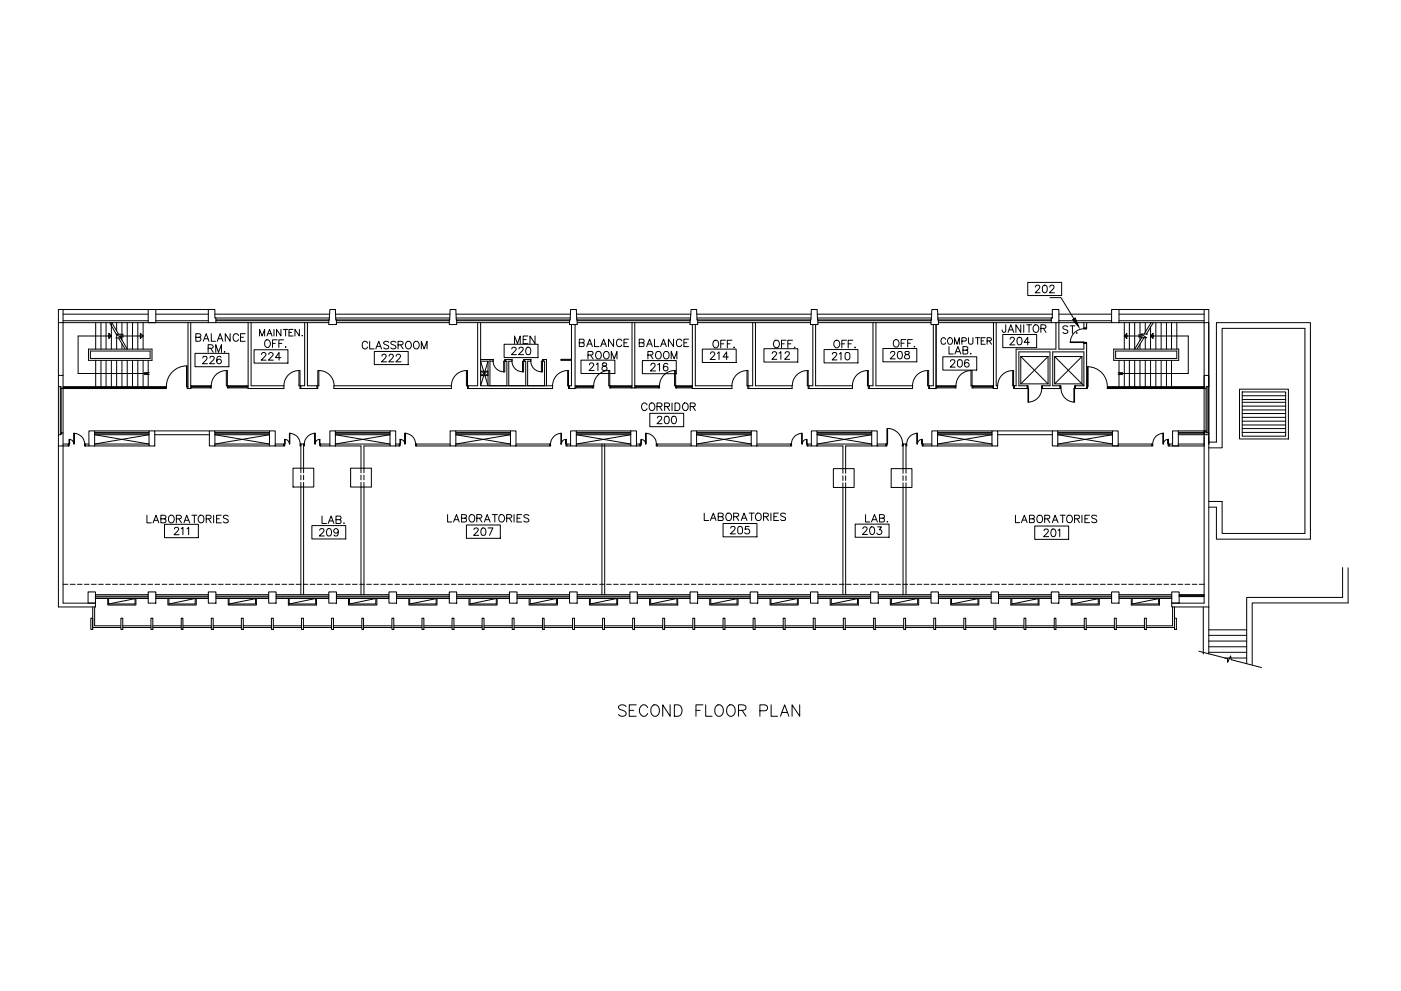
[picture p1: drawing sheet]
<svg xmlns="http://www.w3.org/2000/svg" width="420mm" height="297mm" viewBox="0 0 420 297" stroke-linecap="round" stroke-linejoin="round" font-family="sans-serif">
<!-- layer: 73-2F$0$A-WALL -->
<g fill="none" stroke="#000" stroke-width=".3">
<path d="M17.5 96.7v15.8M18.9 92.8h25.5M18.9 96.1h25.5M18.9 94.2h25.5M46.7 92.8h15.8M46.7 96.1h15.8M46.7 94.2h15.8M56.4 96.7v19.8h.8v-19.8M62.5 96.7h-43.6v15.8M74.4 96.7v19.8h10.7v-.9h-9.8v-18.9M91.4 96.7v18.9h-1.2v.9h4.9v-.9h-2.9v-18.9M143.2 96.7v18.9h-2.7v.9h25.2v-.9h-21.6v-18.9"/>
<path d="M171.4 97.3v18.3h-.6v.9h1.7v-19.2M189.5 96.7v19.6h.9v-19.6M207.6 97.3v19.2h11.9v-.9h-11v-18.3M225.7 96.7v18.9h-1.1v.9h12.9v-.9h-10.9v-18.9M243.8 97.3v18.3h-1.2v.9h13v-.9h-11v-18.3M261.8 96.7v18.9h-1.1v.9h13v-.9h-11v-18.9M279.9 97.3v18.3h-1.1v.9h1.9v-19.2v19.2h-.8M297.9 96.7v19.8h1.2v-.9h-.3v-18.9M316.7 96.7v7.9h-12v11h-.5v.9h3.9v-.9h-2.5v-10.1h9.3v10.1h-2.3v.9M317.6 96.1h15.8M325 96.7v1.7h.9v-1.7M333.4 96.7h-15.8v7.9h7.4v-1.7"/>
<path d="M335.6 96.7h25.5v84.1h-9.7v1.1h11.1v-85.2M335.6 92.8h26.9M335.6 96.1h25.5M335.6 94.2h25.5M100.1 115.6h35.3v.9h-35.3zM144.1 107.8h2.8v7.8h5.1M144.1 108.3h2.3v7.3M152.6 115.6h5.1M158.2 115.6h5.1M280.7 115.6h6v.7h-6M281 115.6v.7M286.4 115.6v.7"/>
<path d="M291.5 116.3h6.4M297.7 115.6v.7M297.9 115.6h-6.1v.7M312.6 115.6v.9M325.9 102.9h-.9h.9M325.9 102.9v13.6h-3.4v-.9h2.5v-10.1h-9.3v10.1h2.2v.9h-5.3M17.5 133.7v48.2h11.1v-1.1h-9.7v-47.1h1.6M18.9 133.1h1.6v.6M20.5 133.1v.6M26.7 133.1h-1.1v.6h1.1M28.4 133.7h16.3M28.4 133.1h16.3"/>
<path d="M46.4 130.3h16.4M46.4 129.2h16.4M64.4 133.7h16.4M64.4 133.1h16.4M82.5 133.1h2.6v.6h-2.6M98.9 133.1h-2.8v.6h2.8M100.6 133.7h7.7v6.6M100.6 133.1h16.4M117 133.7h-7.9v6.6M118.7 133.1h1.1v.6h-1.1M135 133.1h-10.2v.6h10.2M136.7 133.7h16.4"/>
<path d="M136.7 133.1h16.4M154.7 133.1h10.2v.6h-10.2M171.1 133.1h-1.1v.6h1.1M172.8 133.7h16.4M172.8 133.1h16.4M180.5 133.1v45.1M181.3 133.1v45.1M190.9 133.1h1.1v.6h-1.1M207.3 133.1h-10.3v.6h10.3M208.9 133.7h16.4M208.9 133.1h16.4M227 133.1h10.2v.6h-10.2"/>
<path d="M243.3 133.1h-1.1v.6h1.1M245 133.7h7.8v6.8M245 133.1h16.4M261.4 133.7h-7.8v6.8M263.1 133.1h2.6v.6h-2.6M279.5 133.1h-2.7v.6h2.7M281.2 133.7h16.3M281.2 133.1h16.3M299.2 130.3h16.4M299.2 129.2h16.4M317.2 133.1h16.4M335.3 133.1h10.2v.6h-28.3"/>
<path d="M351.7 133.1h-1.1v.6h10.5M353.4 133.1h7.7M353.4 130.3h7.7M353.4 129.2h7.7M90.2 140.3v-7.2h.9v7.2M90.2 146v32.2M91.1 146v32.2M108.3 146v32.2M109.1 146v32.2M252.8 146.1v32.1M253.6 146.1v32.1M270.8 140.5v-7.4h.9v7.4"/>
<path d="M270.8 146.1v32.1M271.7 146.1v32.1M27.2 185.3h.6v3.4h-.6zM36.3 185.3h.5v3.4h-.5zM45.3 185.3h.5v3.4h-.5zM54.3 185.3h.6v3.4h-.6zM63.4 185.3h.5v3.4h-.5zM72.4 185.3h.6v3.4h-.6zM81.4 185.3h.6v3.4h-.6zM90.4 185.3h.6v3.4h-.6zM99.4 185.3h.6v3.4h-.6zM108.5 185.3h.5v3.4h-.5z"/>
<path d="M117.5 185.3h.6v3.4h-.6zM126.5 185.3h.6v3.4h-.6zM135.6 185.3h.5v3.4h-.5zM144.6 185.3h.6v3.4h-.6zM153.6 185.3h.6v3.4h-.6zM162.7 185.3h.5v3.4h-.5zM171.7 185.3h.6v3.4h-.6zM180.7 185.3h.6v3.4h-.6zM189.7 185.3h.6v3.4h-.6zM198.7 185.3h.6v3.4h-.6zM207.8 185.3h.5v3.4h-.5zM216.8 185.3h.6v3.4h-.6z"/>
<path d="M225.9 185.3h.5v3.4h-.5zM234.9 185.3h.6v3.4h-.6zM243.9 185.3h.6v3.4h-.6zM252.9 185.3h.6v3.4h-.6zM262 185.3h.5v3.4h-.5zM271 185.3h.6v3.4h-.6zM280 185.3h.6v3.4h-.6zM289 185.3h.6v3.4h-.6zM298.1 185.3h.5v3.4h-.5zM307.1 185.3h.6v3.4h-.6zM316.2 185.3h.5v3.4h-.5zM325.2 185.3h.5v3.4h-.5z"/>
<path d="M334.2 185.3h.6v3.4h-.6zM343.2 185.3h.6v3.4h-.6zM352.2 185.3h.6v3.4h-.6z"/>
</g>
<!-- layer: 73-2F$0$A-DOOR -->
<g fill="none" stroke="#000" stroke-width=".3">
<path d="M325 98.4h.9v.2h-.9zM325.1 98.6a4.1 4.1 0 0 0-4.1 3.8M49.6 115.9v.6M49.9 115.9v.6M56 109.7a6.1 6.1 0 0 0-6.1 6.1M56.4 115.9h-.5v-6.2h.2v6.8h.3M67.9 111.1v4.5h.5M68.2 111.1a4.5 4.5 0 0 0-4.8 4.5M68.2 111.1v5.2M89.7 111.1v4.5h.5M90 111.1a4.5 4.5 0 0 0-4.9 4.5M90 111.1v5.4h.2"/>
<path d="M95.3 111.1v5.4h-.2M95.4 111.1a4.5 4.5 0 0 1 4.8 4.5M95.6 111.1v4.5h-.5M139.9 111.1v4.5h.6M140.2 111.1a4.5 4.5 0 0 0-4.8 4.5M140.2 111.1v5.4h.3M147.9 107.7a3.2 3.2 0 0 0 3.5 3.7M151.6 108.3h-.5v3.2M151.6 107.8h-.2v3.7M153.6 107.7a3.2 3.2 0 0 0 3.4 3.7M157.3 108.3h-.6v3.2M157.3 107.8h-.3v3.7"/>
<path d="M159.2 107.7a3.2 3.2 0 0 0 3.5 3.7M162.9 107.8h-.2v3.7M162.9 108.3h-.5v3.2M170.2 111.1v4.5h.6M170.5 111.1v5.4h.3M170.6 111.1a4.5 4.5 0 0 0-4.9 4.5M182.6 111.1v4.5h.5M182.9 111.1a4.5 4.5 0 0 0-4.9 4.5M182.9 111.1v5.2h.2M202.3 111.1v4.5h.6v.7M202.6 111.1a4.5 4.5 0 0 0-4.8 4.5M202.6 111.1v5.2h.3v-.7"/>
<path d="M224 111.1v4.5h.6M224.3 115.6v.9h.3M224.3 111.1a4.5 4.5 0 0 0-4.8 4.5M224.3 111.1v4.5M242.1 111.1v4.5h.5M242.4 111.1v5.4h.2M242.4 111.1a4.5 4.5 0 0 0-4.8 4.5M260.2 111.1v4.5h.5M260.4 111.1v5.4h.3M260.5 111.1a4.5 4.5 0 0 0-4.9 4.5M278.2 111.1v4.5h.6M278.5 111.1a4.5 4.5 0 0 0-4.8 4.5"/>
<path d="M278.5 111.1v5.4h.3M291.2 111.1v4.5h.6M291.5 111.1a4.5 4.5 0 0 0-4.8 4.5M291.5 111.1v5.2M303.7 111.1v4.5h.5M304 111.1v5.4h.2M304 111.1a4.5 4.5 0 0 0-4.8 4.5M308.1 115.6h.2v.9h-.2zM308.3 116.5h.2v4.1h-.2zM312.3 115.6h.3v.9h-.2zM312.4 116.4a4.1 4.1 0 0 1-3.9 4.1M317.9 115.6h.3v.9h-.3z"/>
<path d="M318.2 116.4a4.1 4.1 0 0 0 3.9 4.1M320.9 102.5h4.1v.2h-4.1zM322.1 116.5h.2v4.1h-.2zM322.3 115.6h.2v.9h-.2zM325 102.7l.9-.1v.3h-.9zM326.3 109.9v6.1h-.4M332.1 116.4a5.9 5.9 0 0 0-5.9-6.5l-.1 6.6h-.2M332.2 115.9v.6M20.5 133.1h.2l.1 .6h-.3zM20.7 131.7h.2v1.4h-.2zM20.9 131.7a1.42 1.42 0 0 1 1.3 1.4M22.2 129.9l.1 3.2z"/>
<path d="M22.3 129.9a3.3 3.3 0 0 1 3.1 3.2M25.4 133.1h.2v.6h-.3zM85.1 133.1h.2l.1 .6h-.3zM85.5 131.7h-.2v1.4h.2v-1.4a1.42 1.42 0 0 1 1.3 1.4M86.9 129.9l-.1 3.2 .1-3.2a3.3 3.3 0 0 1 3.1 3.2M90 133.1h.2v.6h-.2zM91.1 133.1h.2v.6h-.2zM94.4 129.9a3.3 3.3 0 0 0-3.1 3.2M94.4 129.9h.1v3.2h-.1zM95.8 131.7a1.3 1.3 0 0 0-1.3 1.4M95.8 131.7l.1 1.4zM95.9 133.1h.2v.6h-.2z"/>
<path d="M119.8 133.1h.1l.1 .6h-.2zM119.9 131.7h.2v1.4h-.2zM120.1 131.7a1.42 1.42 0 0 1 1.3 1.4M121.4 129.9l.1 3.2zM121.5 129.9a3.3 3.3 0 0 1 3.1 3.2M124.6 133.1h.2v.6h-.2zM164.9 133.1h.2l.1 .6h-.3zM168.2 129.9h.2v3.2h-.2zM168.2 129.9a3.4 3.4 0 0 0-3.1 3.2M169.7 131.7l.1 1.4zM169.7 131.7a1.3 1.3 0 0 0-1.3 1.4M169.8 133.1h.2v.6h-.3z"/>
<path d="M192 133.1h.2v.6h-.2zM192.2 131.7l.1 1.4zM192.3 131.7a1.3 1.3 0 0 1 1.3 1.4M193.8 129.9h-.2v3.2h.2v-3.2a3.3 3.3 0 0 1 3 3.2M196.8 133.1h.2v.6h-.2zM237.2 133.1h.2v.6h-.2zM237.4 133.1a3.2 3.2 0 0 1 3.2-3.2v3.2M240.4 129.9v3.2h.2a1.42 1.42 0 0 1 1.3-1.4v1.4h.2v-1.4h-.2M242.1 133.1h.1v.6h-.2zM265.7 133.1h.3v.6h-.3zM266 128.5h.2v4.6h-.2zM266.3 128.4a4.7 4.7 0 0 1 4.4 4.7"/>
<path d="M270.6 133.1h.2v.6h-.2zM271.7 133.1h.2l.1 .6h-.3zM274.9 129.9a3.3 3.3 0 0 0-3 3.2M274.9 129.9h.2v3.2h-.2zM276.4 131.7h.2v1.4h-.2zM276.4 131.7a1.42 1.42 0 0 0-1.3 1.4M276.6 133.1h.2v.6h-.3zM345.5 133.1h.2l.1 .6h-.3zM348.7 129.9h.2v3.2h-.2zM348.7 129.9a3.3 3.3 0 0 0-3 3.2M350.2 131.7a1.42 1.42 0 0 0-1.3 1.4M350.2 131.7h.2v1.4h-.2z"/>
<path d="M350.4 133.1h.2v.6h-.3z"/>
</g>
<!-- layer: 73-2F$0$A-GLAZ -->
<g fill="none" stroke="#000" stroke-width=".3">
<path d="M64.8 96.1h33.8M64.8 95.9h33.8M100.9 96.1h33.8M100.9 95.9h33.8M137 96.1h33.8M137 95.9h33.8M173.1 96.1h33.8M173.1 95.9h33.8M209.2 96.1h33.9M209.2 95.9h33.9M245.3 96.1h33.9M245.3 95.9h33.9"/>
<path d="M281.4 96.1h33.9M281.4 95.9h33.9M18.1 115.9v14.4M18.3 116.5v13.2M18.9 116.3h30.7M18.9 115.9h31M18.9 116.1h30.7M18.9 116.5h31M45.6 115.9v.6M57.2 115.6h6.2v.7h-6.2M57.5 116h5.6M57.5 115.9h5.6"/>
<path d="M57.5 115.6v.7M63.1 115.6v.7M68.2 116.3h6.2M68.2 115.6h6.2M68.4 116h5.7M68.4 115.9h5.7M68.4 115.6v.7M74.1 115.6v.7M172.5 115.6h5.5v.7h-5.5M172.8 116h4.9M172.8 115.9h4.9M172.8 115.6v.7"/>
<path d="M177.7 115.6v.7M183.1 116h6.2M183.1 115.9h6.2M189.3 115.6v.7M189.5 115.6h-6.4v.7h6.4M190.4 115.6h7.4v.7h-7.4M190.7 116h6.8M190.7 115.9h6.8M190.7 115.6v.7M197.5 115.6v.7M202.9 116.3h4.7M202.9 116h4.5"/>
<path d="M202.9 115.9h4.5M202.9 115.6h4.7M207.4 115.6v.7M281 116h5.4M281 115.9h5.4M291.8 116h5.9M291.8 115.9h5.9M332 116.5h29.1M332.1 115.9h29M332.2 116.3h28.9M332.2 116.1h28.9M334 115.9v.6"/>
<path d="M361.7 116.5v13.2M362 115.9v13.8M353.4 129.9h7.7M353.4 129.6h7.7M28.6 178.7h15.8M28.6 178.9h15.8M46.7 178.7h15.8M46.7 178.9h15.8M64.8 178.7h15.8M64.8 178.9h15.8M82.8 178.7h15.8M82.8 178.9h15.8"/>
<path d="M100.9 178.7h15.7M100.9 178.9h15.7M118.9 178.7h15.8M118.9 178.9h15.8M137 178.7h15.8M137 178.9h15.8M155.1 178.7h15.7M155.1 178.9h15.7M173.1 178.7h15.8M173.1 178.9h15.8M191.1 178.7h15.8M191.1 178.9h15.8"/>
<path d="M209.2 178.7h15.8M209.2 178.9h15.8M227.3 178.7h15.8M227.3 178.9h15.8M245.3 178.7h15.8M245.3 178.9h15.8M263.4 178.7h15.8M263.4 178.9h15.8M281.4 178.7h15.8M281.4 178.9h15.8M299.5 178.7h15.8M299.5 178.9h15.8"/>
<path d="M317.6 178.7h15.8M317.6 178.9h15.8M335.6 178.7h15.8M335.6 178.9h15.8M353.6 178.6h7.5M353.6 178.4h7.5"/>
</g>
<!-- layer: 73-2F$0$A-GLAZ-SILL -->
<g fill="none" stroke="#000" stroke-width=".3">
<path d="M64.8 96.7h33.8M64.8 95.3h34M100.7 95.3h34.2M100.9 96.7h33.8M136.8 95.3h34.2M137 96.7h33.8M172.9 95.3h34.2M173.1 96.7h33.8M209 95.3h34.2M209.2 96.7h33.9M245.2 95.3h34.1M245.3 96.7h33.9"/>
<path d="M281.2 95.3h34.1M281.4 96.7h33.9M17.5 115.9v14.4M18.9 116.5v13.2M28.4 130.3h16.3M28.4 129.2h16.3M64.4 130.3h16.4M64.4 129.2h16.4M100.6 130.3h16.4M100.6 129.2h16.4M136.7 130.3h16.4M136.7 129.2h16.4"/>
<path d="M172.8 130.3h16.4M172.8 129.2h16.4M208.9 130.3h16.4M208.9 129.2h16.4M245 130.3h16.4M245 129.2h16.4M281.2 130.3h16.3M281.2 129.2h16.3M317.2 130.3h16.4M317.2 129.2h16.4M28.6 178.2h15.8M28.6 179.4h15.8"/>
<path d="M46.7 178.2h15.8M46.7 179.4h15.8M64.8 178.2h15.8M64.8 179.4h15.8M82.8 178.2h15.8M82.8 179.4h15.8M100.9 178.2h15.7M100.9 179.4h15.7M118.9 178.2h15.8M118.9 179.4h15.8M137 178.2h15.8M137 179.4h15.8"/>
<path d="M155.1 178.2h15.7M155.1 179.4h15.7M173.1 178.2h15.8M173.1 179.4h15.8M191.1 178.2h15.8M191.1 179.4h15.8M209.2 178.2h15.8M209.2 179.4h15.8M227.3 178.2h15.8M227.3 179.4h15.8M245.3 178.2h15.8M245.3 179.4h15.8"/>
<path d="M263.4 178.2h15.8M263.4 179.4h15.8M281.4 178.2h15.8M281.4 179.4h15.8M299.5 178.2h15.8M299.5 179.4h15.8M317.6 178.2h15.8M317.6 179.4h15.8M335.6 178.2h15.8M335.6 179.4h15.8M353.6 178.2h7.5M353.6 178.8h7.5"/>
</g>
<!-- layer: 73-2F$0$A-FLOR-STCT -->
<path d="M32.9 96.7l2 3.4M33.5 96.7l2.1 3.4M345.2 96.7l-2.1 3.4M345.9 96.7l-2.1 3.4M35.6 101.3l1.9 3.3M36.3 101.3l1.9 3.3M36.8 100.2l-2-.1 1.7 1.2h-1.8M342.4 101.2l-2.1 3.4M343.1 101.2l-2.1 3.4M344.2 100.1h-2.1l1.8 1.1h-1.8M359.5 195.2l8.7 2.2v1.1l.9-1.9 .1 1.1 9.1 2.4" fill="none" stroke="#000" stroke-width=".3"/>
<!-- layer: 73-2F$0$A-FLOR-STRS -->
<g fill="none" stroke="#000" stroke-width=".3">
<path d="M28.7 96.7v7.9M30.3 96.7v7.9M31.8 96.7v7.9M33.4 96.7v7.9M35 96.7v2.5M36.6 96.7v5.2M38.2 96.7v7.9M39.7 96.7v7.9M41.3 96.7v7.9M42.9 96.7v7.9M337.2 96.7v7.9M338.7 96.7v7.9"/>
<path d="M340.3 96.7v7.9M341.9 96.7v5.4M343.5 96.7v2.9M345.1 96.7v.3M345.1 98v6.6M346.6 96.7v7.9M348.2 96.7v7.9M349.8 96.7v7.9M351.3 96.7v7.9M352.9 96.7v7.9M28.7 108v7.9M30.3 108v7.9"/>
<path d="M31.8 108v7.9M33.4 108v7.9M35 100.3v4.3M35 108v7.9M36.6 103.1v1.5M36.6 108v7.9M38.2 108v7.9M39.7 108v7.9M41.3 108v7.9M42.9 108v7.9M44.4 108v7.9M335.6 108v7.9"/>
<path d="M337.2 108v7.9M338.7 108v7.9M340.3 108v7.9M341.9 103.1v1.5M341.9 108v7.9M343.5 101.2v3.4M343.5 108v7.9M345.1 108v7.9M346.6 108v7.9M348.2 108v7.9M349.8 108v7.9M351.3 108v7.9"/>
<path d="M362.5 188.8h11.4M362.5 190.4h11.4M362.5 192.2h11.4M362.5 193.9h11.4M362.5 195.5h11.4M367.3 197.2h6.6"/>
</g>
<!-- layer: 73-2F$0$A-COLS-CONC -->
<g fill="none" stroke="#000" stroke-width=".3">
<path d="M17.5 92.8h1.4v3.9h-1.4zM44.4 92.8h2.3v3.9h-2.3zM62.5 92.8h1.9v2.5h.4v1.4h-2.3zM98.9 92.8h1.7l.3 4.5h-2.3zM135 92.8h1.7l.3 4.5h-2.3zM171.1 92.8h1.7l.3 4.5h-2.3zM207.3 92.8h1.6l.3 4.5h-2.3zM243.3 92.8h1.7l.3 4.5h-2.2zM279.5 92.8h1.7l.2 4.5h-2.2zM315.6 92.8h2v3.9h-2.3v-1.4h.3zM333.4 92.8h2.2v3.9h-2.2zM361.1 92.8h1.4v3.9h-1.4z"/>
<path d="M17.5 112.5h1.4v4h-.6v-.6h-.8zM361.1 112.5h1.4v3.4h-.8v.6h-.6zM17.5 130.3h.8v-.6h.6v4h-1.4zM26.7 129.2h1.7v4.5h-1.7zM44.7 129.2h1.7v4.5h-1.7zM62.8 129.2h1.6v4.5h-1.6zM80.8 129.2h1.7v4.5h-1.7zM98.9 129.2h1.7v4.5h-1.7zM117 129.2h1.7v4.5h-1.7zM135 129.2h1.7v4.5h-1.7zM153.1 129.2h1.6v4.5h-1.6zM171.1 129.2h1.7v4.5h-1.7z"/>
<path d="M189.2 129.2h1.7v4.5h-1.7zM207.3 129.2h1.6v4.5h-1.6zM225.3 129.2h1.7v4.5h-1.7zM243.3 129.2h1.7v4.5h-1.7zM261.4 129.2h1.7v4.5h-1.7zM279.5 129.2h1.7v4.5h-1.7zM297.5 129.2h1.7v4.5h-1.7zM315.6 129.2h1.6v4.5h-1.6zM333.6 129.2h1.7v4.5h-1.7zM351.7 129.2h1.7v4.5h-1.7zM361.1 129.2h.6v.5h.8v.6h-1.4zM361.1 129.2v1.1"/>
<path d="M26.4 177.4h2.2v3.4h-2.2zM44.4 177.4h2.3v3.4h-2.3zM62.5 177.4h2.3v3.4h-2.3zM80.6 177.4h2.2v3.4h-2.2zM98.6 177.4h2.3v3.4h-2.3zM116.6 177.4h2.3v3.4h-2.3zM134.7 177.4h2.3v3.4h-2.3zM152.8 177.4h2.3v3.4h-2.3zM170.8 177.4h2.3v3.4h-2.3zM188.9 177.4h2.2v3.4h-2.2zM206.9 177.4h2.3v3.4h-2.3zM225 177.4h2.3v3.4h-2.3z"/>
<path d="M243.1 177.4h2.2v3.4h-2.2zM261.1 177.4h2.3v3.4h-2.3zM279.2 177.4h2.2v3.4h-2.2zM297.2 177.4h2.3v3.4h-2.3zM315.3 177.4h2.3v3.4h-2.3zM333.4 177.4h2.2v3.4h-2.2zM351.4 177.4h2.2v3.4h-2.2z"/>
</g>
<!-- layer: 73-2F$0$A-ANNO-TEXS -->
<g fill="none" stroke="#000" stroke-width=".3">
<path d="M82.2 98.7v2M84.3 98.7v2l-1.4-2v2M85 98.7h1.3M85.7 98.7v2M86.7 99.6h.7M87.9 98.7h-1.2v2h1.2M89.8 98.7v2l-1.4-2v2M301.6 97.3v2.1l-.6 .2-.3-.2-.2-.5M302.3 99.6l.8-2.3 .9 2.3M302.6 98.9h1.1M306.1 97.3v2.3l-1.4-2.3v2.3M307 97.3v2.3"/>
<path d="M307.9 97.3h1.5M308.6 97.3v2.3M310 97.7a.92 .92 0 0 1 1.2-.2 .92 .92 0 0 1 .3 1.2 .93 .93 0 0 1-1.2 .9 .93 .93 0 0 1-.5-1.4zM312.2 98.4h1.3l.2-.6-.6-.5h-.9v2.3M312.9 98.4l.8 1.2M320.2 98a.81 .81 0 0 0-.8-.4 .81 .81 0 0 0-.6 .6l.3 .5 1.1 .4v.5a.95 .95 0 0 1-1.4 0M320.9 97.7h1.5M321.6 97.7v2.2M323 99.7l-.2 .1h.2M58.7 101.1l1.3-.1 .3-.5-.6-.5h-1v2.3h1l.4-.3 .2-.5-.6-.4M61 102.3l.8-2.3 .9 2.3M61.3 101.5h1"/>
<path d="M62.4 104.4l1.3-.1 .2-.5-.5-.5h-1v2.3M63.2 104.4l.7 1.2M63.4 100v2.3h1.2M64.7 105.6v-2.3l.8 2.3 .9-2.3v2.3M65.1 102.3l.9-2.3 .9 2.3M65.5 101.5h1M67.4 105.4v.2l.1-.1M69 100v2.3l-1.4-2.3v2.3M71.5 100.6a.81 .81 0 0 0-.9-.6 .81 .81 0 0 0-.7 .9 .95 .95 0 0 0 .3 1.2 .95 .95 0 0 0 1.2-.1l.1-.3M72.1 101.1h.9M73.5 100h-1.4v2.3h1.4M77.8 100.7v-2l.8 2 .8-2v2"/>
<path d="M79.6 102.2a1.04 1.04 0 0 1 1.4 .2 1.04 1.04 0 0 1-.2 1.4 .91 .91 0 0 1-1.2 .1 .91 .91 0 0 1-.2-1.2zM80.1 100.7l.7-2 .8 2M80.4 100h.9M81.7 102.9h.8M83.1 101.9h-1.4v2.2M83.6 102.9h.9M85 101.9h-1.4v2.2M85.7 103.9v.2l.1-.1M90.6 100.5v.2l.1-.1M110.2 102.9a.81 .81 0 0 0-.9-.6 .81 .81 0 0 0-.7 .9 .91 .91 0 0 0 .3 1.2 .91 .91 0 0 0 1.2-.1l.1-.3M110.9 102.3v2.3h1.3M112.7 104.6l.9-2.3 .8 2.3"/>
<path d="M113 103.8h1.1M116.6 102.6a.86 .86 0 0 0-.9-.3 .86 .86 0 0 0-.6 .6l.2 .3 1.1 .4 .2 .7a1.03 1.03 0 0 1-1.5 0M118.7 102.6a.86 .86 0 0 0-.8-.3 .86 .86 0 0 0-.7 .6l.2 .3 1.1 .4 .2 .3a.84 .84 0 0 1-.6 .7 .84 .84 0 0 1-.9-.3M119.4 103.4l1.4-.2v-.7l-1.4-.2v2.3M120.1 103.4l.8 1.2M121.8 102.6a1.04 1.04 0 0 1 1.5 .2 1.04 1.04 0 0 1-.2 1.5 1.04 1.04 0 0 1-1.4-.2 1.04 1.04 0 0 1 .1-1.5zM124.2 102.6a1.04 1.04 0 0 1 1.5 .2 1.04 1.04 0 0 1-.2 1.5 .91 .91 0 0 1-1.2 .1 .91 .91 0 0 1-.3-1.2zM126.4 104.6v-2.3l.8 2.3 .9-2.3v2.3M154.3 103v-2.3l.9 2.3 .8-2.3v2.3M156.9 101.8h.9M158.3 100.7h-1.4v2.3h1.4M160.5 100.7v2.3l-1.6-2.3v2.3"/>
<path d="M173.7 102.7l1.3-.1 .1-.7-1.4-.2v2.2l1.4-.2v-.8l-.4-.2M176 103.9l.8-2.2 .9 2.2M176.3 103.1h1M176.3 106.4l1.4-.1 .2-.6-.2-.3-1.4-.1v2.3M177.1 106.4l.8 1.2M178.3 101.7v2.2h1.3M178.8 105.7l.3-.3a1.07 1.07 0 0 1 1.3 1.1 1.07 1.07 0 0 1-1.3 1l-.5-.8zM180.1 103.9l.9-2.2 .9 2.2M180.5 103.1h1M181.4 105.4a1.07 1.07 0 0 1 1.3 1.1 1.07 1.07 0 0 1-1.3 1l-.4-.8v-.5zM183.3 107.6v-2.3l.9 2.3 .8-2.3v2.3M184 101.7v2.2l-1.5-2.2v2.2"/>
<path d="M186.5 102.2a.82 .82 0 0 0-.9-.5 .82 .82 0 0 0-.7 .8v.6a.82 .82 0 0 0 .7 .8 .82 .82 0 0 0 .9-.5M187.1 102.7h.9M188.5 101.7h-1.4v2.2h1.4M191.7 102.7l1.3-.1 .1-.7-1.4-.2v2.2l1.4-.2v-.8l-.4-.2M193.9 103.9l.9-2.2 .8 2.2M194.2 103.1h1.1M194.3 106.4l1.3-.1 .2-.3-.2-.6-1.3-.1v2.3M195.1 106.4l.7 1.2M196.3 101.7v2.2h1.3M196.8 105.7l.2-.3a1.07 1.07 0 0 1 1.3 1.1 1.07 1.07 0 0 1-1.3 1l-.4-.8zM198.1 103.9l.9-2.2 .8 2.2M198.4 103.1h1.1"/>
<path d="M199.4 105.4a1.07 1.07 0 0 1 1.3 1.1 1.07 1.07 0 0 1-1.3 1l-.5-.8v-.5zM201.3 107.6v-2.3l.9 2.3 .8-2.3v2.3M202 101.7v2.2l-1.5-2.2v2.2M204.5 102.2a.82 .82 0 0 0-1-.5 .82 .82 0 0 0-.6 .8v.6a.82 .82 0 0 0 .6 .8 .82 .82 0 0 0 1-.5M205.1 102.7h.9M206.5 101.7h-1.4v2.2h1.4M214 102.3a.99 .99 0 0 1 1.4 0 .99 .99 0 0 1 0 1.4 .81 .81 0 0 1-1 .6 .81 .81 0 0 1-.6-.9zM216.1 103.1h.9M217.5 102h-1.4v2.3M218.1 103.1h.8M219.5 102h-1.4v2.3M220.1 104l-.1 .1h.2"/>
<path d="M232.4 102a1.09 1.09 0 0 1 1.4 1.1 1.09 1.09 0 0 1-1.4 1l-.4-.7v-.6zM234.4 103.1h.8M235.8 102h-1.4v2.2M236.3 103.1h.9M237.7 102h-1.4v2.2M238.3 104l.1 .1M250.3 102.3a1.02 1.02 0 0 1 1.4 .2 1.02 1.02 0 0 1-.1 1.4 .92 .92 0 0 1-1.2 .2 .92 .92 0 0 1-.3-1.2zM252.5 103.1h.8M253.9 102h-1.4v2.3M254.4 103.1h.9M255.8 102h-1.4v2.3M256.4 104v.3l.1-.2"/>
<path d="M268.1 102.1a.84 .84 0 0 1 .9-.3 .84 .84 0 0 1 .6 .8v.6a.86 .86 0 0 1-.8 .8 .86 .86 0 0 1-.9-.8zM270.2 102.9h.9M271.6 101.8h-1.4v2.2M272.2 102.9h.8M273.6 101.8h-1.4v2.2M274.2 103.8l-.1 .1h.3M283.6 101.7a.71 .71 0 0 0-.8-.5 .71 .71 0 0 0-.6 .8 .8 .8 0 0 0 .3 1.1 .8 .8 0 0 0 1.1-.4M284.3 101.5a.9 .9 0 0 1 1.3 .2 .9 .9 0 0 1-.1 1.2 .9 .9 0 0 1-1.3-.1 .9 .9 0 0 1 .1-1.3zM284.6 103.9v2.2h1.3M286.3 103.2v-2l.7 2 .7-2v2M286.4 106.1l.9-2.2 .9 2.2M286.8 105.4h1"/>
<path d="M288.5 102.2h1.1l.1-.8-1.2-.2v2M288.8 105l1.3-.2 .1-.7-1.4-.2v2.2l1.4-.2v-.7l-.5-.2M290.4 101.2v1.4l.6 .6a.57 .57 0 0 0 .8-.6v-1.4M291.1 105.9l-.1 .1h.3M292.5 101.2h1.4M293.2 101.2v2M294.3 102.2h.7M295.5 101.2h-1.2v2h1.2M296 102.2l1.2-.2 .2-.4-.5-.4h-.9v2M296.7 102.2l.7 1M194 121.3a.85 .85 0 0 0-.9-.5 .85 .85 0 0 0-.7 .9 .92 .92 0 0 0 .4 1.2 .92 .92 0 0 0 1.2-.4M194.9 121.1a1.04 1.04 0 0 1 1.4 .2 1.04 1.04 0 0 1-.2 1.4 .91 .91 0 0 1-1.2 .2 .91 .91 0 0 1-.2-1.2z"/>
<path d="M197 121.9l1.3-.1 .3-.6-.6-.4h-1v2.3M197.8 121.9l.8 1.2M199.3 121.9l1.3-.1 .1-.8-.4-.2h-1v2.3M200 121.9l.8 1.2M201.5 120.8v2.3M202.4 120.8a1.18 1.18 0 0 1 1.5 1.1 1.18 1.18 0 0 1-1.5 1.2zM204.9 121.1a.92 .92 0 0 1 1.2-.1 .92 .92 0 0 1 .3 1.2 .86 .86 0 0 1-.9 .9 .86 .86 0 0 1-.8-.9zM207 121.9l1.3-.1 .2-.6-.5-.4h-1v2.3M207.8 121.9l.7 1.2M44.1 154.4v2.3h1.3M45.9 156.7l.9-2.3 .8 2.3M46.2 156h1.1"/>
<path d="M48.3 155.5l1.3-.1 .2-.5-.6-.5h-.9v2.3l1.3-.1 .2-.6-.6-.5M50.7 154.7a.99 .99 0 0 1 1.4 .1 .99 .99 0 0 1 0 1.3 .81 .81 0 0 1-.9 .6 .81 .81 0 0 1-.7-.9zM52.9 155.5l1.3-.1 .2-.5-.6-.5h-.9v2.3M53.7 155.5l.7 1.2M55.2 156.7l.8-2.3 .9 2.3M55.5 156h1.1M57.5 154.4h1.5M58.3 154.4v2.3M59.7 154.7a.91 .91 0 0 1 1.2-.1 .91 .91 0 0 1 .2 1.2 .86 .86 0 0 1-.8 .9 .86 .86 0 0 1-.9-.9zM61.8 155.5l1.4-.2v-.6l-.4-.3h-1v2.3M62.5 155.5l.8 1.2M64.1 154.4v2.3"/>
<path d="M65 155.5h.8M66.4 154.4h-1.4v2.3h1.4M68.4 154.7a.81 .81 0 0 0-.8-.3 .81 .81 0 0 0-.6 .6l.2 .3 1.2 .5v.6a.95 .95 0 0 1-1.4 0M96.6 154.7v2.2h1.3M98.4 156.9l.9-2.2 .8 2.2M98.7 156.1h1.1M100.8 155.8l1.3-.2 .2-.3-.2-.6h-1.3v2.2l1.3-.1 .2-.7-.5-.3M103.2 156.7l-.1 .1h.1M134.2 154.2v2.3h1.3M136 156.5l.9-2.3 .8 2.3M136.3 155.8h1.1M138.4 155.3l1.3-.1 .1-.8-1.4-.2v2.3l1.4-.2v-.8l-.4-.2"/>
<path d="M140.9 154.6l.2-.2a.86 .86 0 0 1 1.3 .7 1 1 0 0 1-.2 1.1 1 1 0 0 1-1.1 .2l-.5-.8zM143 155.3l1.3-.1 .2-.3-.1-.5-1.4-.2v2.3M143.8 155.3l.7 1.2M145.3 156.5l.8-2.3 .9 2.3M145.6 155.8h1.1M147.6 154.2h1.6M148.4 154.2v2.3M149.8 154.6a.84 .84 0 0 1 .9-.3 .84 .84 0 0 1 .6 .8v.5a.86 .86 0 0 1-.8 .9 .86 .86 0 0 1-.9-.9zM151.9 155.3l1.3-.1 .3-.3-.2-.5-1.4-.2v2.3M152.7 155.3l.8 1.2M154.2 154.2v2.3M155.1 155.3h.8"/>
<path d="M156.5 154.2h-1.4v2.3h1.4M158.6 154.6a.89 .89 0 0 0-1.5 .1l1.5 1.1-.2 .6h-1.1l-.2-.3M211.2 153.8v2.2h1.3M213 156l.9-2.2 .8 2.2M213.4 155.3h1M215.4 154.9l1.3-.2 .2-.3-.1-.4-1.4-.2v2.2h1.3l.2-.7-.5-.4M217.9 154.1a.84 .84 0 0 1 .9-.3 .84 .84 0 0 1 .6 .8v.6a.86 .86 0 0 1-.9 .8 .86 .86 0 0 1-.8-.8zM220 154.9l1.3-.2 .2-.3-.1-.4-1.4-.2v2.2M220.8 154.9l.7 1.1M222.3 156l.8-2.2 .9 2.2M222.6 155.3h1.1M224.7 153.8h1.5"/>
<path d="M225.4 153.8v2.2M226.8 154.1l.2-.2a.83 .83 0 0 1 1.3 .7v.6a.86 .86 0 0 1-.9 .8 .86 .86 0 0 1-.8-.8zM229 154.9l1.2-.2 .2-.7-1.4-.2v2.2M229.7 154.9l.7 1.1M231.2 153.8v2.2M232.1 154.9h.8M233.5 153.8h-1.4v2.2h1.4M235.6 154.1a.82 .82 0 0 0-.8-.3 .82 .82 0 0 0-.7 .5l.1 .3 1.2 .5 .2 .3-.2 .6h-1.1l-.2-.3M259.6 154.2v2.3h1.3M261.4 156.5l.8-2.3 .9 2.3M261.7 155.8h1.1M263.8 155.3l1.2-.1 .2-.8-1.4-.2v2.3l1.4-.2v-.8l-.5-.2"/>
<path d="M266.1 156.3l-.1 .1h.2M304.5 154.4v2.3h1.3M306.3 156.7l.9-2.3 .8 2.3M306.6 155.9h1.1M308.7 155.5l1.3-.1 .1-.8-1.4-.2v2.3l1.4-.2v-.8l-.4-.2M311.1 154.7l.3-.2a1.07 1.07 0 0 1 1.3 1 1.07 1.07 0 0 1-1.3 1.1l-.4-.8zM313.3 155.5l1.3-.1 .2-.3-.2-.6-1.3-.1v2.3M314.1 155.5l.7 1.2M315.6 156.7l.8-2.3 .9 2.3M315.9 155.9h1.1M317.9 154.4h1.6M318.7 154.4v2.3"/>
<path d="M320.3 154.5a1.09 1.09 0 0 1 1.4 1 1.09 1.09 0 0 1-1.4 1.1l-.4-.8 .1-.9zM322.3 155.5l1.2-.1 .2-.8-1.4-.2v2.3M323 155.5l.7 1.2M324.5 154.4v2.3M325.4 155.5h.8M326.8 154.4h-1.4v2.3h1.4M328.9 154.7l-.5-.3-.8 .1-.2 .2 .1 .5 1.2 .5 .2 .6-.5 .4-.8-.1-.2-.3"/>
</g>
<!-- layer: 73-2F$0$A-FLOR-BLOW -->
<g fill="none" stroke="#000" stroke-width=".3">
<path d="M64.4 94.2h34.4M100.6 94.2h34.3M136.8 94.2h34.3M172.9 94.2h34.3M209 94.2h34.3M245.1 94.2h34.3M281.2 94.2h34.4M317.6 94.2h15.8M144.2 111.3h2.1v1.3h-2.1zM371.7 116.6h14.7v15h-14.7zM372.5 117.5h13.1v13.2h-13.1zM372.5 119.8h13.1"/>
<path d="M372.5 118.6h13.1M362.5 134.2h4v-35.8h24.8v61.5h-24.8v-9.6h-4M362.5 132.5h2.3v-35.8h28.2v64.9h-28.2v-9.6h-2.3M372.5 120.6h13.1M372.5 121.7h13.1M372.5 122.9h13.1M372.5 124h13.1M372.5 125.1h13.1M372.5 126.2h13.1M372.5 127.4h13.1M372.5 128.5h13.1M372.5 129.6h13.1"/>
<path d="M87.9 140.3h6.2v5.7h-6.2zM105.1 140.3h6.3v5.7h-6.3zM249.9 140.5h6.3v5.6h-6.3zM267.3 140.5h6.2v5.6h-6.2zM32.3 179.4v2h8.5v-2M32.6 179.4v1.6h7.9v-1.6M50.3 179.4v2h8.6v-2M50.7 179.4v1.6h7.8v-1.6M68.4 179.4v2h8.5v-2M68.7 179.4v1.6h7.9v-1.6M86.5 179.4v2h8.4v-2M86.7 179.4v1.6h8v-1.6"/>
<path d="M104.5 179.4v2h8.5v-2M104.8 179.4v1.6h7.9v-1.6M122.6 179.4v2h8.5v-2M122.9 179.4v1.6h7.9v-1.6M140.6 179.4v2h8.5v-2M141 179.4v1.6h7.8v-1.6M158.7 179.4v2h8.5v-2M159 179.4v1.6h7.9v-1.6M176.8 179.4v2h8.4v-2M177 179.4v1.6h8v-1.6M194.8 179.4v2h8.5v-2M195.1 179.4v1.6h7.9v-1.6"/>
<path d="M212.8 179.4v2h8.6v-2M213.2 179.4v1.6h7.8v-1.6M230.9 179.4v2h8.5v-2M231.2 179.4v1.6h7.9v-1.6M249 179.4v2h8.4v-2M249.3 179.4v1.6h7.9v-1.6M267 179.4v2h8.5v-2M267.3 179.4v1.6h7.9v-1.6M285.1 179.4v2h8.5v-2M285.4 179.4v1.6h7.9v-1.6M303.1 179.4v2h8.5v-2M303.5 179.4v1.6h7.8v-1.6"/>
<path d="M321.2 179.4v2h8.5v-2M321.5 179.4v1.6h7.9v-1.6M339.3 179.4v2h8.4v-2M339.5 179.4v1.6h8v-1.6M402.6 170.1v9h-28.7v19.8M404.3 170.2v10.5h-28.8v18.6M27.8 181.9v6.2h8.5M28.4 181.9v5.7h7.9M36.8 188.1h8.5M36.8 187.6h8.5M45.8 188.1h8.5M45.8 187.6h8.5"/>
<path d="M54.9 188.1h8.5M54.9 187.6h8.5M63.9 188.1h8.5M63.9 187.6h8.5M73 188.1h8.4M73 187.6h8.4M82 188.1h8.4M82 187.6h8.4M91 188.1h8.4M91 187.6h8.4M100 188.1h8.5M100 187.6h8.5"/>
<path d="M109 188.1h8.5M109 187.6h8.5M118.1 188.1h8.4M118.1 187.6h8.4M127.1 188.1h8.5M127.1 187.6h8.5M136.1 188.1h8.5M136.1 187.6h8.5M145.2 188.1h8.4M145.2 187.6h8.4M154.2 188.1h8.5M154.2 187.6h8.5"/>
<path d="M163.2 188.1h8.5M163.2 187.6h8.5M172.3 188.1h8.4M172.3 187.6h8.4M181.3 188.1h8.4M181.3 187.6h8.4M190.3 188.1h8.4M190.3 187.6h8.4M199.3 188.1h8.5M199.3 187.6h8.5M208.3 188.1h8.5M208.3 187.6h8.5"/>
<path d="M217.4 188.1h8.5M217.4 187.6h8.5M226.4 188.1h8.5M226.4 187.6h8.5M235.5 188.1h8.4M235.5 187.6h8.4M244.5 188.1h8.4M244.5 187.6h8.4M253.5 188.1h8.5M253.5 187.6h8.5M262.5 188.1h8.5M262.5 187.6h8.5"/>
<path d="M271.6 188.1h8.4M271.6 187.6h8.4M280.6 188.1h8.4M280.6 187.6h8.4M289.6 188.1h8.5M289.6 187.6h8.5M298.6 188.1h8.5M298.6 187.6h8.5M307.7 188.1h8.5M307.7 187.6h8.5M316.7 188.1h8.5M316.7 187.6h8.5"/>
<path d="M325.7 188.1h8.5M325.7 187.6h8.5M334.8 188.1h8.4M334.8 187.6h8.4M343.8 188.1h8.4M351.7 181.9v5.7h-7.9M352.2 181.9v6.8M360.9 181.9v14.1M362.5 181.9v14.1"/>
</g>
<!-- layer: 73-2F$0$A-FLOR-SHFT -->
<g fill="none" stroke="#000" stroke-width=".3">
<path d="M144.1 108.3l2.3 7.3M144.2 111.3l2.1 1.3M146.3 111.3l-2.1 1.3M146.4 108.3l-2.3 7.3M28.4 130.3l16.3 2.8M44.7 130.3l-16.3 2.8M64.4 130.3l16.4 2.8M80.8 130.3l-16.4 2.8M100.6 130.3l16.4 2.8M117 130.3l-16.4 2.8M136.7 130.3l16.4 2.8M153.1 130.3l-16.4 2.8"/>
<path d="M172.8 130.3l16.4 2.8M189.2 130.3l-16.4 2.8M208.9 130.3l16.4 2.8M225.3 130.3l-16.4 2.8M245 130.3l16.4 2.8M261.4 130.3l-16.4 2.8M281.2 130.3l16.3 2.8M297.5 130.3l-16.3 2.8M317.2 130.3l16.4 2.8M333.6 130.3l-16.4 2.8M40.8 179.4l-8.2 1.6M58.5 179.4l-7.8 1.6"/>
<path d="M76.9 179.4l-8.2 1.6M94.7 179.4l-8 1.6M112.7 179.4l-7.9 1.6M131.1 179.4l-8.2 1.6M148.8 179.4l-7.8 1.6M166.9 179.4l-7.9 1.6M185 179.4l-8 1.6M203 179.4l-7.9 1.6M221.4 179.4l-8.2 1.6M239.1 179.4l-7.9 1.6M257.4 179.4l-8.1 1.6M275.2 179.4l-7.9 1.6"/>
<path d="M293.6 179.4l-8.2 1.6M311.6 179.4l-8.1 1.6M329.7 179.4l-8.2 1.6M347.7 179.4l-8.2 1.6"/>
</g>
<!-- layer: 73-2F$0$A-WALL-PRHT -->
<path d="M146.9 107.8h1v.5h-1M152 115.6v-7.3h-.4v-.5h1.9v.5h-.9v7.3M157.7 115.6v-7.3h-.4v-.5h1.9v.5h-1v7.3M163.3 115.6v-7.3h-.4v-.5h1v7.8M171.4 107.7h-3.2v.3h3.2" fill="none" stroke="#000" stroke-width=".3"/>
<!-- layer: 73-2F$0$A-FLOR-EVTR -->
<path d="M306.1 106.9l8.2 8.2M306.1 106.9h8.2M306.1 115.1h8.2M306.1 106.9v8.2M314.3 106.9l-8.2 8.2M314.3 106.9v8.2M316.3 106.9v8.2h8.2v-8.2M316.3 106.9l8.7 8.7M316.3 106.9h8.2M324.5 106.9l-8.2 8.2" fill="none" stroke="#000" stroke-width=".3"/>
<!-- layer: 73-2F$0$A-WALL-WOOD -->
<g fill="none" stroke="#000" stroke-width=".3">
<path d="M28.4 129.9h16.3M28.4 129.6h16.3M64.4 129.9h16.4M64.4 129.6h16.4M100.6 129.9h16.4M100.6 129.6h16.4M136.7 129.9h16.4M136.7 129.6h16.4M172.8 129.9h16.4M172.8 129.6h16.4M208.9 129.9h16.4M208.9 129.6h16.4"/>
<path d="M245 129.9h16.4M245 129.6h16.4M281.2 129.9h16.3M281.2 129.6h16.3M317.2 129.9h16.4M317.2 129.6h16.4"/>
</g>
<!-- layer: 73-2F$0$A-FLOR-STHR -->
<path d="M26.5 104.6h19.1v3.4h-19.1zM27.1 105.2h17.9v2.2h-17.9zM334 104.6h19.5v3.4h-19.5zM334.6 105.2h18.3v2.2h-18.3z" fill="none" stroke="#000" stroke-width=".3"/>
<!-- layer: 73-2F$0$A-FLOR-STRS-LDER -->
<path d="M33.4 100.7l-.8-.8v1.6l.8-.8h-10v11.3h21M35.9 101h1.2M35.9 100.4h1.2M36 100.7h6.9l-.8 .8v-1.6l.8 .8M43.3 112.3h1.5M43.3 111.7h1.5M335.3 112.3h1.4M335.3 111.7h1.4M337.2 100.7l.7 .8v-1.6l-.7 .8h5.2M341.4 101h1.2M341.4 100.4h1.2M345.1 100.7l.7 .8v-1.6l-.7 .8h11.3v11.3h-20.8" fill="none" stroke="#000" stroke-width=".3"/>
<!-- layer: 73-2F$0$A-FLOR-ABOV -->
<g fill="none" stroke="#000" stroke-width=".3">
<path d="M90.2 140.3v1.4M90.2 142.4v1.4M90.2 144.6v1.4M91.1 140.3v1.4M91.1 142.4v1.4M91.1 144.6v1.4M108.3 140.3v1.4M108.3 142.4v1.4M108.3 144.6v1.4M109.1 140.3v1.4M109.1 142.4v1.4M109.1 144.6v1.4"/>
<path d="M252.8 140.5v1.4M252.8 142.6v1.4M252.8 144.7v1.4M253.6 140.5v1.4M253.6 142.6v1.4M253.6 144.7v1.4M270.8 140.5v1.4M270.8 142.6v1.4M270.8 144.7v1.4M271.7 140.5v1.4M271.7 142.6v1.4M271.7 144.7v1.4"/>
<path d="M18.9 175.1h1.5M21.1 175.1h1.4M23.2 175.1h1.4M25.3 175.1h1.4M27.4 175.1h1.5M29.6 175.1h1.4M31.7 175.1h1.4M33.8 175.1h1.4M35.9 175.1h1.4M38 175.1h1.4M40.1 175.1h1.4M42.3 175.1h1.4"/>
<path d="M44.4 175.1h1.4M46.5 175.1h1.4M48.6 175.1h1.4M50.7 175.1h1.4M52.8 175.1h1.4M55 175.1h1.4M57.1 175.1h1.4M59.2 175.1h1.4M61.3 175.1h1.4M63.4 175.1h1.4M65.5 175.1h1.4M67.6 175.1h1.5"/>
<path d="M69.8 175.1h1.4M71.9 175.1h1.4M74 175.1h1.4M76.1 175.1h1.4M78.2 175.1h1.4M80.3 175.1h1.5M82.5 175.1h1.4M84.6 175.1h1.4M86.7 175.1h1.4M88.8 175.1h1.4M90.9 175.1h1.4M93 175.1h1.5"/>
<path d="M95.2 175.1h1.4M97.3 175.1h1.4M99.4 175.1h1.4M101.5 175.1h1.4M103.6 175.1h1.4M105.7 175.1h1.4M107.9 175.1h1.4M110 175.1h1.4M112.1 175.1h1.4M114.2 175.1h1.4M116.3 175.1h1.4M118.4 175.1h1.4"/>
<path d="M120.6 175.1h1.4M122.7 175.1h1.4M124.8 175.1h1.4M126.9 175.1h1.4M129 175.1h1.4M131.1 175.1h1.4M133.2 175.1h1.5M135.4 175.1h1.4M137.5 175.1h1.4M139.6 175.1h1.4M141.7 175.1h1.4M143.8 175.1h1.4"/>
<path d="M145.9 175.1h1.5M148.1 175.1h1.4M150.2 175.1h1.4M152.3 175.1h1.4M154.4 175.1h1.4M156.5 175.1h1.4M158.6 175.1h1.5M160.8 175.1h1.4M162.9 175.1h1.4M165 175.1h1.4M167.1 175.1h1.4M169.2 175.1h1.4"/>
<path d="M171.3 175.1h1.4M173.5 175.1h1.4M175.6 175.1h1.4M177.7 175.1h1.4M179.8 175.1h1.4M181.9 175.1h1.4M184 175.1h1.4M186.1 175.1h1.5M188.3 175.1h1.4M190.4 175.1h1.4M192.5 175.1h1.4M194.6 175.1h1.4"/>
<path d="M196.7 175.1h1.4M198.8 175.1h1.5M201 175.1h1.4M203.1 175.1h1.4M205.2 175.1h1.4M207.3 175.1h1.4M209.4 175.1h1.4M211.5 175.1h1.5M213.7 175.1h1.4M215.8 175.1h1.4M217.9 175.1h1.4M220 175.1h1.4"/>
<path d="M222.1 175.1h1.4M224.2 175.1h1.4M226.4 175.1h1.4M228.5 175.1h1.4M230.6 175.1h1.4M232.7 175.1h1.4M234.8 175.1h1.4M236.9 175.1h1.4M239.1 175.1h1.4M241.2 175.1h1.4M243.3 175.1h1.4M245.4 175.1h1.4"/>
<path d="M247.5 175.1h1.4M249.6 175.1h1.4M251.7 175.1h1.5M253.9 175.1h1.4M256 175.1h1.4M258.1 175.1h1.4M260.2 175.1h1.4M262.3 175.1h1.4M264.4 175.1h1.5M266.6 175.1h1.4M268.7 175.1h1.4M270.8 175.1h1.4"/>
<path d="M272.9 175.1h1.4M275 175.1h1.4M277.1 175.1h1.5M279.3 175.1h1.4M281.4 175.1h1.4M283.5 175.1h1.4M285.6 175.1h1.4M287.7 175.1h1.4M289.8 175.1h1.4M292 175.1h1.4M294.1 175.1h1.4M296.2 175.1h1.4"/>
<path d="M298.3 175.1h1.4M300.4 175.1h1.4M302.5 175.1h1.4M304.7 175.1h1.4M306.8 175.1h1.4M308.9 175.1h1.4M311 175.1h1.4M313.1 175.1h1.4M315.2 175.1h1.4M317.3 175.1h1.5M319.5 175.1h1.4M321.6 175.1h1.4"/>
<path d="M323.7 175.1h1.4M325.8 175.1h1.4M327.9 175.1h1.4M330 175.1h1.5M332.2 175.1h1.4M334.3 175.1h1.4M336.4 175.1h1.4M338.5 175.1h1.4M340.6 175.1h1.4M342.7 175.1h1.5M344.9 175.1h1.4M347 175.1h1.4"/>
<path d="M349.1 175.1h1.3M351.2 175.1h1.4M353.3 175.1h1.4M355.4 175.1h1.4M357.6 175.1h1.4M359.7 175.1h1.4"/>
</g>
<!-- layer: 73-2F$0$A-ANNO-TEXM -->
<g fill="none" stroke="#000" stroke-width=".3">
<path d="M187.8 211.8a1.28 1.28 0 0 0-1.3-.6 1.28 1.28 0 0 0-1 .9l.4 .5 1.2 .4a.86 .86 0 0 1 .3 1.5 1.52 1.52 0 0 1-1.9-.3M188.7 212.9h1.3M190.8 211.3h-2.1v3.4h2.1M194.2 212.1a1.28 1.28 0 0 0-1.4-.8 1.28 1.28 0 0 0-1 1.3 1.41 1.41 0 0 0 .4 1.8 1.41 1.41 0 0 0 1.8-.2l.2-.3M195.8 211.5l.3-.2a1.77 1.77 0 0 1 1.7 1.2 1.77 1.77 0 0 1-.7 2l-.3 .2a1.77 1.77 0 0 1-1.7-1.3 1.77 1.77 0 0 1 .7-1.9zM201 211.3v3.4l-2.3-3.4v3.4M202.2 211.3h1.2a1.83 1.83 0 0 1 1.2 1.7 1.83 1.83 0 0 1-1.2 1.7h-1.2zM208.7 212.9h1.3M210.8 211.3h-2.1v3.4M211.6 211.3v3.4h1.9M214.7 211.8l.6-.5a1.77 1.77 0 0 1 1.7 1.2 1.77 1.77 0 0 1-.7 2l-.3 .2a1.75 1.75 0 0 1-1.6-1.1 1.75 1.75 0 0 1 .3-1.8zM218.6 211.5l.3-.2a1.77 1.77 0 0 1 1.6 1.2 1.77 1.77 0 0 1-.7 2l-.3 .2a1.77 1.77 0 0 1-1.6-1.3 1.77 1.77 0 0 1 .7-1.9z"/>
<path d="M221.5 212.9l1.9-.2a.76 .76 0 0 0 0-1.2l-1.9-.2v3.4M222.6 212.9l1.1 1.8M227.9 213h1.5a.88 .88 0 0 0 .8-.6 .88 .88 0 0 0-.3-.9l-2-.2v3.4M231.3 211.3v3.4h1.9M234.1 214.7l1.2-3.4 1.3 3.4M234.5 213.6h1.6M239.8 211.3v3.4l-2.3-3.4v3.4"/>
</g>
<!-- layer: 73-2F$0$A-FLOR-IDEN -->
<g fill="none" stroke="#000" stroke-width=".3">
<path d="M308.2 84.6h10.2v4h-10.2zM310.5 86l.5-.5 .7 .2 .1 .4-.3 .6-1.1 1.1h1.5M312.9 85.6a.71 .71 0 0 1 1.1 .3v1.4a.72 .72 0 0 1-.7 .5 .72 .72 0 0 1-.6-.5v-1.4zM314.8 86l.5-.5h.4l.4 .4-.1 .5-1.3 1.4h1.5M58.5 105.9h10.1v4h-10.1zM60.8 107.3l.2-.4 .7-.1 .2 .1 .2 .5-1.4 1.6h1.5M63 107.3l.2-.4 .6-.1 .3 .2 .2 .4-1.4 1.6h1.5M66.3 107.1l-.1-.2a.81 .81 0 0 0-1.1 .4v1.4a.71 .71 0 0 0 1.1 .2 .71 .71 0 0 0-.2-1.1 .71 .71 0 0 0-1 .5M76.2 104.8h10.2v4h-10.2zM78.4 106.2l.5-.5 .7 .2 .1 .5-.3 .5-1 1h1.4M80.6 106.2l.4-.5 .8 .2 .1 .5-1.4 1.5h1.5M84.3 107.2h-1.7l1.1-1.5v2.2"/>
<path d="M112.3 105.3h10.1v4h-10.1zM114.5 106.7l.2-.4a.66 .66 0 0 1 1 .1 .66 .66 0 0 1-.2 1l-1.1 1.1h1.5M116.7 106.7l.4-.5 .7 .1 .2 .3-.3 .8-1.1 1.1h1.5M118.8 106.7l.4-.5h.5l.4 .4-.3 .8-1.1 1.1h1.6M151.2 103.2h10.1v4h-10.1zM153.5 104.6l.4-.5 .8 .2 .1 .4-1.4 1.6h1.5M155.6 104.6l.2-.4 .7-.1 .3 .2 .1 .4-1.4 1.6h1.5M158 104.2a.7 .7 0 0 1 1.1 .3l.1 .8-.3 .9h-.9l-.3-.9zM174.2 107.9h10.2v4.1h-10.2zM176.8 109.3v-.1a.66 .66 0 0 1 1-.3 .66 .66 0 0 1-.1 1.1l-1.1 1.1h1.6M178.8 109.2l.5-.4v2.3M180.7 108.9v.6l.3 .2a.85 .85 0 0 1 .8 .3 .85 .85 0 0 1 .1 .9l-.4 .2-.8-.2a.85 .85 0 0 1 0-.9 .85 .85 0 0 1 .9-.3l.3-.5a.8 .8 0 0 0-1.2-.3z"/>
<path d="M192.7 108.1h10.1v3.9h-10.1zM195.2 109.5l.4-.6h.5l.4 .4-.1 .5-1.3 1.4h1.5M197.2 109.3l.6-.4v2.3M200.3 109.2a.67 .67 0 0 0-.7-.3 .67 .67 0 0 0-.5 .4 1.32 1.32 0 0 0 .5 1.9 .72 .72 0 0 0 .8-.7 .72 .72 0 0 0-.7-.7 .72 .72 0 0 0-.8 .6M210.6 104.6h10.2v4h-10.2zM213.1 106l.4-.5 .7 .1 .2 .3-.3 .8-1.1 1.1h1.5M215.1 105.9l.5-.4v2.3M218.4 107h-1.6l1.1-1.5v2.3M229.1 104.5h10.2v4h-10.2zM231.6 106l.4-.6 .8 .2v.7l-1.3 1.4h1.5M233.6 105.9l.6-.5v2.3M235.5 106l.4-.6h.4l.4 .5v.4l-1.4 1.4h1.5"/>
<path d="M247.1 104.8h10.2v4h-10.2zM249.6 106.2l.5-.5 .7 .2 .1 .4-.3 .5-1.1 1.1h1.5M251.7 106l.5-.3v2.2M253.7 105.7h.5a1.21 1.21 0 0 1 .7 1.1 1.21 1.21 0 0 1-.8 1.1 1.46 1.46 0 0 1-.4-2.2zM264.8 104.5h10.1v4h-10.1zM267.1 105.9l.4-.6 .7 .1 .1 .3v.5l-1.4 1.4h1.6M269.4 105.4l.6-.1a1.21 1.21 0 0 1 .6 1.2 1.21 1.21 0 0 1-.8 1.1 1.41 1.41 0 0 1-.4-2.2zM271.5 105.4l-.1 .5 .3 .3a.83 .83 0 0 1 .9 .3 .83 .83 0 0 1 0 .9l-.4 .2a.67 .67 0 0 1-.9-.5 .67 .67 0 0 1 .6-.8l.7-.3v-.6zM282.8 106.9h10.1v4h-10.1zM285 108.3l.5-.5 .8 .2 .1 .5-.3 .5-1.1 1h1.4M287.5 107.9l.5-.1a1.21 1.21 0 0 1 .6 1.2 1.21 1.21 0 0 1-.8 1 1.46 1.46 0 0 1-.3-2.1zM290.6 108.1l-.2-.2-.5-.1a1.2 1.2 0 0 0-.5 1.9 .69 .69 0 0 0 1 .2 .69 .69 0 0 0 0-1.1 .69 .69 0 0 0-1 .2l-.2 .3"/>
<path d="M300.7 100.3h10.2v3.9h-10.2zM303 101.7l.1-.5a.66 .66 0 0 1 1 .2 .66 .66 0 0 1-.2 .9l-1.1 1.1h1.5M305.3 101.2a.71 .71 0 0 1 1.1 .3l.1 .5a1.02 1.02 0 0 1-.9 1.4 1.48 1.48 0 0 1-.3-2.2zM308.7 102.6h-1.6l1.1-1.5v2.3M194.9 123.9h10.1v4h-10.1zM197.2 125.3l.4-.5h.6l.2 .4v.4l-1.4 1.4h1.6M199.5 124.8h.6a1.19 1.19 0 0 1 .6 1.2 1.19 1.19 0 0 1-.9 1 1.46 1.46 0 0 1-.3-2.2zM201.7 124.8h.5a1.19 1.19 0 0 1 .7 1.2 1.19 1.19 0 0 1-.9 1 1.46 1.46 0 0 1-.3-2.2zM49.3 157.2h10.2v4h-10.2zM52.3 158.6l.1-.4 .7-.1 .4 .1 .1 .5-1.4 1.6h1.5M54.3 158.5l.6-.4v2.2M56.1 158.5l.5-.4v2.2"/>
<path d="M93.5 157.5h10.2v4h-10.2zM95.9 158.9l.2-.3 .7-.2 .3 .2v.5l-1.3 1.6h1.5M98.2 158.6a.7 .7 0 0 1 1.1 .3l.1 .8-.3 .9h-.9l-.3-.9zM101.5 159.2a.7 .7 0 0 1-1 .6 .7 .7 0 0 1-.3-1.1 .7 .7 0 0 1 1.1 0l.2 .5a1.03 1.03 0 0 1-.9 1.5l-.3-.1-.1-.3M139.9 157.4h10.1v4h-10.1zM142.2 158.7a.65 .65 0 0 1 .6-.5 .65 .65 0 0 1 .6 .5l-.3 .7-1.1 1.1h1.6M144.5 158.4a.71 .71 0 0 1 1.1 .3l.1 .8-.3 .9h-.9l-.3-.9zM146.4 158.2h1.4l-1 2.3M216.8 156.9h10.2v4h-10.2zM219.1 158.3l.5-.5 .7 .2 .2 .4-.4 .5-1 1.1h1.4M221.5 157.9a.81 .81 0 0 1 1.1 .3v1.4l-.2 .4h-.9l-.3-.9zM224.7 157.8h-1.1l-.2 .9a.8 .8 0 0 1 1.3 .1 .8 .8 0 0 1-.2 1.2 .8 .8 0 0 1-1.2-.4"/>
<path d="M256.5 157.1h10.1v3.9h-10.1zM258.8 158.5l.4-.6h.4l.4 .5v.4l-1.4 1.4h1.6M261.1 158.1a.7 .7 0 0 1 1.1 .3l.1 .5a1.02 1.02 0 0 1-.9 1.3 1.48 1.48 0 0 1-.3-2.1zM263.2 157.9h1.1l-.6 .9a.75 .75 0 0 1 .6 1.2 .75 .75 0 0 1-1.4-.2M310.3 157.7h10.2v4h-10.2zM313.1 159.1a.65 .65 0 0 1 .6-.6 .65 .65 0 0 1 .7 .5l-.1 .4-1.3 1.4h1.5M315.5 158.7a.7 .7 0 0 1 1 .3l.2 .5a1.02 1.02 0 0 1-.9 1.3 1.48 1.48 0 0 1-.3-2.1zM317.3 159l.5-.4v2.2"/>
</g>
<!-- layer: 73-2F$0$A-ANNO-LEDR -->
<path d="M321.7 95.8l.7-.5 1.1 2.7z" fill="#000" stroke="#000" stroke-width=".3"/>
<path d="M314.9 89.2h3.3l3.9 6.4" fill="none" stroke="#000" stroke-width=".3"/>
</svg>
